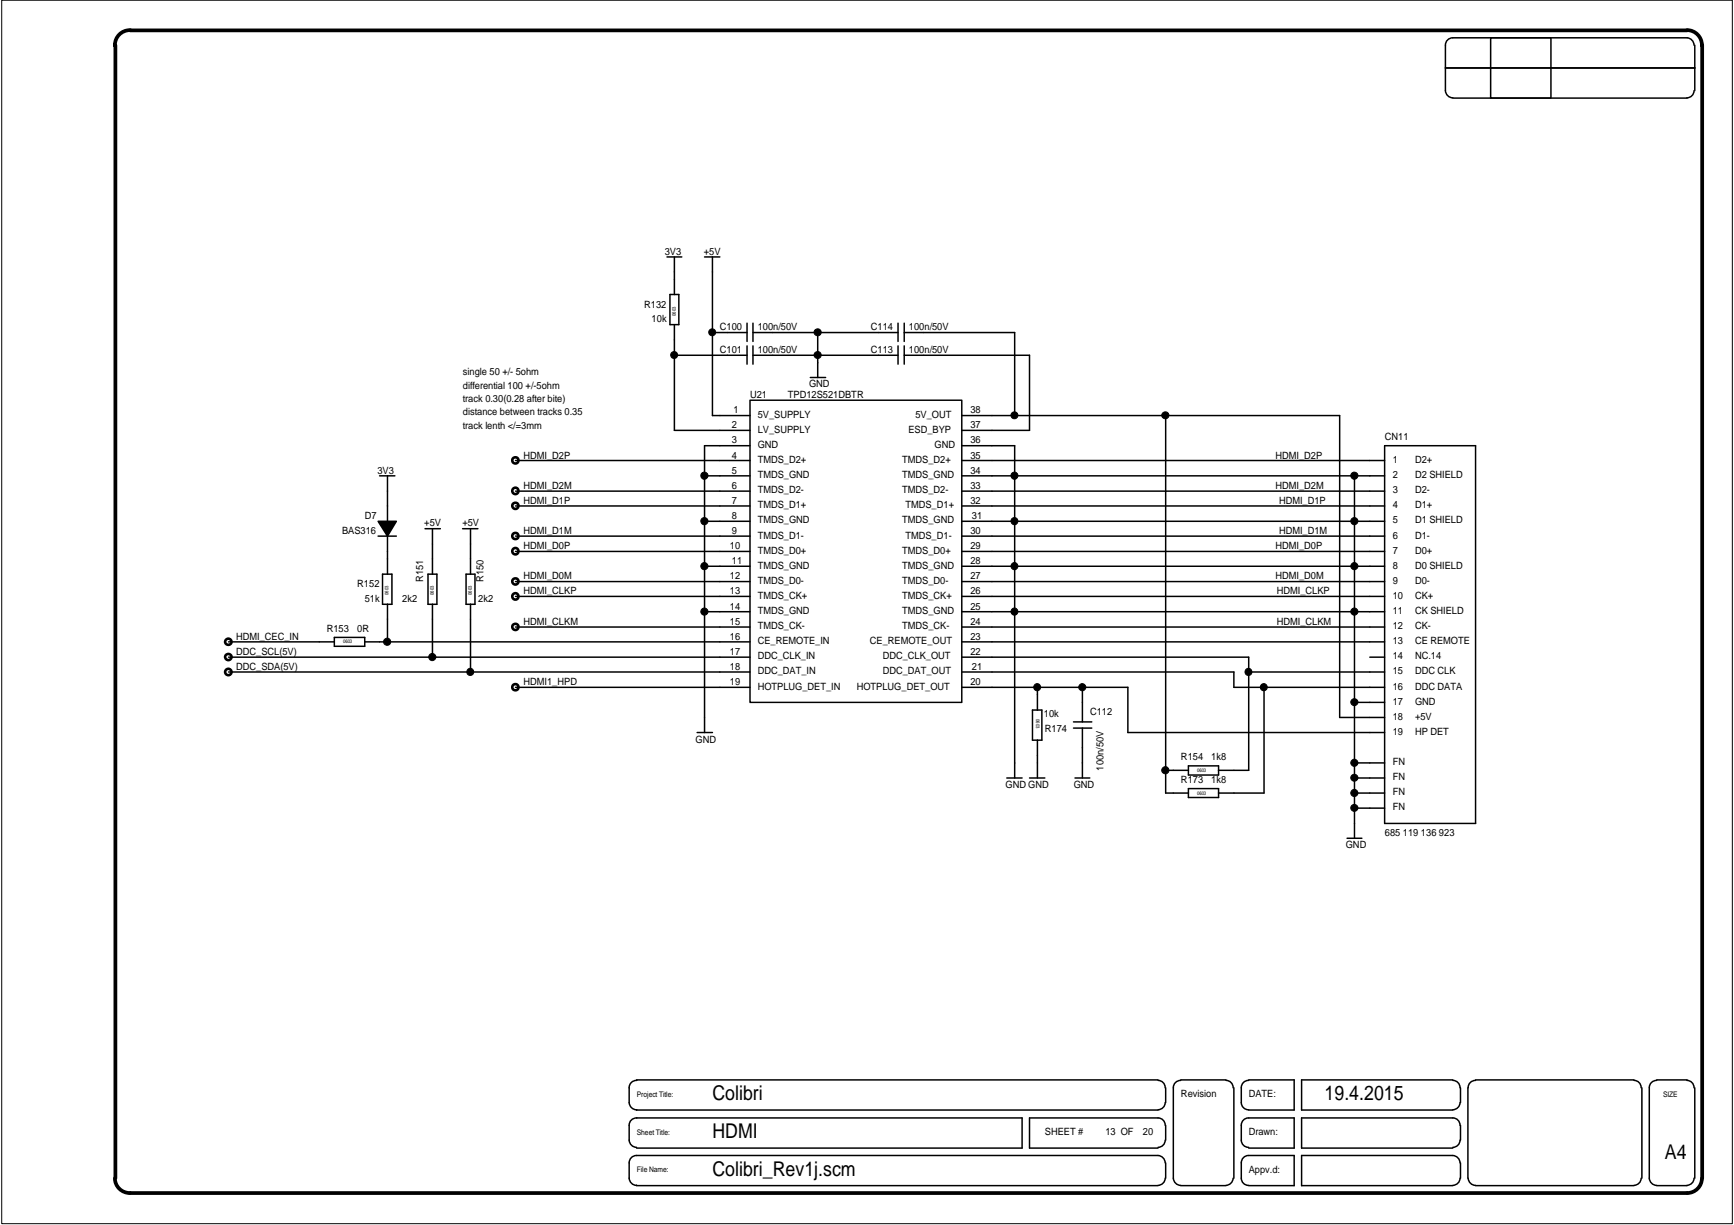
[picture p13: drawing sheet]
<svg xmlns="http://www.w3.org/2000/svg" width="297mm" height="210mm" viewBox="0 0 297 210" stroke-linecap="round" stroke-linejoin="round" font-family="sans-serif">
<defs><g id="words">
<g font-size="3.5">
<text x="122" y="188.5">Colibri</text>
<text x="226.9" y="188.5">19.4.2015</text>
<text x="122" y="194.9">HDMI</text>
<text x="122" y="201.4">Colibri_Rev1j.scm</text>
<text x="285.2" y="198.5">A4</text>
</g>
<g font-size="1.7">
<text x="113.9" y="43.6">3V3</text>
<text x="120.6" y="43.6">+5V</text>
<text x="110.4" y="52.7">R132</text>
<text x="111.6" y="55.2">10k</text>
<text x="123.3" y="56.5">C100</text>
<text x="129.8" y="56.5">100n/50V</text>
<text x="149.2" y="56.5">C114</text>
<text x="155.7" y="56.5">100n/50V</text>
<text x="79.3" y="64.3">single 50 +/- 5ohm</text>
<text x="123.3" y="60.4">C101</text>
<text x="129.8" y="60.4">100n/50V</text>
<text x="149.2" y="60.4">C113</text>
<text x="155.7" y="60.4">100n/50V</text>
<text x="79.3" y="66.6">differential 100 +/-5ohm</text>
<text x="79.3" y="68.8">track 0.30(0.28 after bite)</text>
<text x="79.3" y="71.2">distance between tracks 0.35</text>
<text x="125.6" y="70.8">1</text>
<text x="128.5" y="68.2">U21</text>
<text x="129.8" y="71.6">5V_SUPPLY</text>
<text x="135" y="68.2">TPD12S521DBTR</text>
<text x="138.6" y="66.4">GND</text>
<text x="156.8" y="71.6">5V_OUT</text>
<text x="166.2" y="70.8">38</text>
<text x="79.3" y="73.4">track lenth &lt;/=3mm</text>
<text x="125.4" y="73.4">2</text>
<text x="125.4" y="76">3</text>
<text x="129.8" y="74.2">LV_SUPPLY</text>
<text x="129.8" y="76.8">GND</text>
<text x="155.6" y="74.2">ESD_BYP</text>
<text x="160.1" y="76.8">GND</text>
<text x="166.2" y="76">36</text>
<text x="166.2" y="73.4">37</text>
<text x="237.2" y="75.3">CN11</text>
<text x="64.6" y="81.2">3V3</text>
<text x="89.7" y="78.6">HDMI_D2P</text>
<text x="89.7" y="83.7">HDMI_D2M</text>
<text x="125.4" y="78.6">4</text>
<text x="125.4" y="81.2">5</text>
<text x="125.4" y="83.7">6</text>
<text x="129.8" y="81.9">TMDS_GND</text>
<text x="129.8" y="79.3">TMDS_D2+</text>
<text x="154.6" y="81.9">TMDS_GND</text>
<text x="154.6" y="79.3">TMDS_D2+</text>
<text x="166.2" y="83.7">33</text>
<text x="166.2" y="81.2">34</text>
<text x="166.2" y="78.6">35</text>
<text x="218.5" y="78.6">HDMI_D2P</text>
<text x="218.5" y="83.7">HDMI_D2M</text>
<text x="238.6" y="79.3">1</text>
<text x="238.6" y="81.9">2</text>
<text x="242.4" y="81.9">D2 SHIELD</text>
<text x="242.4" y="79.3">D2+</text>
<text x="62.5" y="88.9">D7</text>
<text x="89.7" y="86.3">HDMI_D1P</text>
<text x="125.4" y="86.3">7</text>
<text x="125.4" y="88.9">8</text>
<text x="129.8" y="89.7">TMDS_GND</text>
<text x="129.8" y="87.1">TMDS_D1+</text>
<text x="129.8" y="84.5">TMDS_D2-</text>
<text x="154.6" y="89.7">TMDS_GND</text>
<text x="154.6" y="84.5">TMDS_D2-</text>
<text x="155.1" y="87.1">TMDS_D1+</text>
<text x="166.2" y="86.3">32</text>
<text x="166.5" y="88.9">31</text>
<text x="219.1" y="86.3">HDMI_D1P</text>
<text x="238.6" y="89.7">5</text>
<text x="238.6" y="84.5">3</text>
<text x="238.6" y="87.1">4</text>
<text x="242.4" y="89.7">D1 SHIELD</text>
<text x="242.4" y="87.1">D1+</text>
<text x="242.4" y="84.5">D2-</text>
<text x="58.6" y="91.5">BAS316</text>
<text x="72.7" y="90.2">+5V</text>
<text x="79.2" y="90.2">+5V</text>
<text x="89.7" y="91.5">HDMI_D1M</text>
<text x="89.7" y="94.1">HDMI_D0P</text>
<text x="125" y="94.1">10</text>
<text x="125.4" y="91.5">9</text>
<text x="129.8" y="94.9">TMDS_D0+</text>
<text x="129.8" y="92.3">TMDS_D1-</text>
<text x="154.6" y="94.9">TMDS_D0+</text>
<text x="155.1" y="92.3">TMDS_D1-</text>
<text x="166.2" y="94.1">29</text>
<text x="166.2" y="91.5">30</text>
<text x="218.5" y="94.1">HDMI_D0P</text>
<text x="219.1" y="91.5">HDMI_D1M</text>
<text x="238.6" y="92.3">6</text>
<text x="238.6" y="94.9">7</text>
<text x="242.4" y="94.9">D0+</text>
<text x="242.4" y="92.3">D1-</text>
<text x="61.2" y="100.6">R152</text>
<text x="72.5" y="99.7" transform="rotate(-90 72.5 99.7)">R151</text>
<text x="82.8" y="99.7" transform="rotate(-90 82.8 99.7)">R150</text>
<text x="89.7" y="99.3">HDMI_D0M</text>
<text x="89.7" y="101.9">HDMI_CLKP</text>
<text x="125" y="99.3">12</text>
<text x="125" y="101.9">13</text>
<text x="125.4" y="96.7">11</text>
<text x="129.8" y="97.5">TMDS_GND</text>
<text x="129.8" y="100.1">TMDS_D0-</text>
<text x="154.6" y="100.1">TMDS_D0-</text>
<text x="154.6" y="97.5">TMDS_GND</text>
<text x="166.2" y="101.9">26</text>
<text x="166.2" y="99.3">27</text>
<text x="166.2" y="96.7">28</text>
<text x="218.5" y="99.3">HDMI_D0M</text>
<text x="218.7" y="101.9">HDMI_CLKP</text>
<text x="238.6" y="100.1">9</text>
<text x="238.6" y="97.5">8</text>
<text x="242.4" y="100.1">D0-</text>
<text x="242.4" y="97.5">D0 SHIELD</text>
<text x="62.5" y="103.1">51k</text>
<text x="68.9" y="103.1">2k2</text>
<text x="81.9" y="103.1">2k2</text>
<text x="89.7" y="107">HDMI_CLKM</text>
<text x="125" y="104.5">14</text>
<text x="125" y="107">15</text>
<text x="129.8" y="105.2">TMDS_GND</text>
<text x="129.8" y="102.6">TMDS_CK+</text>
<text x="129.8" y="107.8">TMDS_CK-</text>
<text x="154.6" y="102.6">TMDS_CK+</text>
<text x="154.6" y="107.8">TMDS_CK-</text>
<text x="154.6" y="105.2">TMDS_GND</text>
<text x="166.2" y="107">24</text>
<text x="166.2" y="104.5">25</text>
<text x="218.7" y="107">HDMI_CLKM</text>
<text x="238.6" y="102.6">10</text>
<text x="238.6" y="105.2">11</text>
<text x="238.6" y="107.8">12</text>
<text x="242.4" y="107.8">CK-</text>
<text x="242.4" y="105.2">CK SHIELD</text>
<text x="242.4" y="102.6">CK+</text>
<text x="40.5" y="109.6">HDMI_CEC_IN</text>
<text x="40.5" y="112.2">DDC_SCL(5V)</text>
<text x="56" y="108.3">R153</text>
<text x="61.2" y="108.3">0R</text>
<text x="125" y="109.6">16</text>
<text x="125" y="112.2">17</text>
<text x="129.8" y="110.4">CE_REMOTE_IN</text>
<text x="129.8" y="112.9">DDC_CLK_IN</text>
<text x="149" y="110.4">CE_REMOTE_OUT</text>
<text x="151.2" y="112.9">DDC_CLK_OUT</text>
<text x="166.2" y="112.2">22</text>
<text x="166.2" y="109.6">23</text>
<text x="238.6" y="110.4">13</text>
<text x="238.6" y="112.9">14</text>
<text x="242.4" y="112.9">NC.14</text>
<text x="242.4" y="110.4">CE REMOTE</text>
<text x="40.5" y="114.8">DDC_SDA(5V)</text>
<text x="89.7" y="117.3">HDMI1_HPD</text>
<text x="125" y="114.8">18</text>
<text x="125" y="117.3">19</text>
<text x="129.8" y="118.2">HOTPLUG_DET_IN</text>
<text x="129.8" y="115.6">DDC_DAT_IN</text>
<text x="146.8" y="118.2">HOTPLUG_DET_OUT</text>
<text x="151.2" y="115.6">DDC_DAT_OUT</text>
<text x="166.2" y="117.3">20</text>
<text x="166.5" y="114.8">21</text>
<text x="238.6" y="115.6">15</text>
<text x="238.6" y="118.2">16</text>
<text x="242.4" y="118.2">DDC DATA</text>
<text x="242.4" y="115.6">DDC CLK</text>
<text x="178.8" y="122.9">10k</text>
<text x="179" y="125.4">R174</text>
<text x="186.7" y="122.6">C112</text>
<text x="238.6" y="120.7">17</text>
<text x="238.6" y="123.4">18</text>
<text x="238.6" y="125.9">19</text>
<text x="242.4" y="125.9">HP DET</text>
<text x="242.4" y="123.4">+5V</text>
<text x="242.4" y="120.7">GND</text>
<text x="119.2" y="127.3">GND</text>
<text x="202.3" y="130.3">R154</text>
<text x="207.5" y="130.3">1k8</text>
<text x="238.6" y="131.1">FN</text>
<text x="172.3" y="135">GND GND</text>
<text x="183.9" y="135">GND</text>
<text x="189.1" y="132" transform="rotate(-90 189.1 132)">100n/50V</text>
<text x="202.3" y="134.2">R173</text>
<text x="207.5" y="134.2">1k8</text>
<text x="238.6" y="133.7">FN</text>
<text x="238.6" y="136.2">FN</text>
<text x="237.2" y="143.3">685 119 136 923</text>
<text x="238.6" y="138.9">FN</text>
<text x="230.5" y="145.3">GND</text>
<text x="202.3" y="188">Revision</text>
<text x="213.9" y="188">DATE:</text>
<text x="179" y="194.5">SHEET #</text>
<text x="189.4" y="194.5">13 OF</text>
<text x="195.8" y="194.5">20</text>
<text x="213.9" y="194.5">Drawn:</text>
<text x="213.9" y="201">Appv.d:</text>
</g>
<g font-size="1.3">
<text x="109.1" y="187.9">Project Title:</text>
<text x="284.9" y="187.9">SIZE</text>
<text x="109.1" y="194.4">Sheet Title:</text>
<text x="109.1" y="200.9">File Name:</text>
</g>
<g font-size=".9">
<text x="115.8" y="54.2" transform="rotate(-90 115.8 54.2)">0603</text>
<text x="66.5" y="102" transform="rotate(-90 66.5 102)">0603</text>
<text x="74.3" y="102" transform="rotate(-90 74.3 102)">0603</text>
<text x="80.9" y="102" transform="rotate(-90 80.9 102)">0603</text>
<text x="58.8" y="110.2">0603</text>
<text x="177.5" y="123.1" transform="rotate(90 177.5 123.1)">0603</text>
<text x="205.1" y="132.2">0603</text>
<text x="205.1" y="136.1">0603</text>
</g>
</g></defs>
<g fill="none" stroke="#000" stroke-width=".45">
<circle cx="88.3" cy="78.9" r=".53"/>
<circle cx="88.3" cy="84.1" r=".54"/>
<circle cx="88.3" cy="94.4" r=".54"/>
<circle cx="88.3" cy="91.8" r=".53"/>
<circle cx="88.3" cy="99.6" r=".53"/>
<circle cx="88.3" cy="86.7" r=".53"/>
<circle cx="39.1" cy="115.1" r=".55"/>
<circle cx="39.1" cy="112.6" r=".54"/>
<circle cx="39.1" cy="110" r=".54"/>
<circle cx="88.3" cy="102.2" r=".54"/>
<circle cx="88.3" cy="117.8" r=".53"/>
<circle cx="88.3" cy="107.4" r=".53"/>
</g>
<g fill="none" stroke="#000" stroke-width=".26">
<path d="M247.6 11.6h42.7M248.9 16.8h40.1M255.4 6.5h10.3v10.3h-10.3zM290.2 7.7a1.29 1.29 0 0 0-1.2-1.2h-40.1a1.25 1.25 0 0 0-1.3 1.2v7.8a1.3 1.3 0 0 0 1.3 1.3M290.2 15.5a1.23 1.23 0 0 1-1.2 1.3M290.3 7.7v7.8M114.3 44h2.5M114.8 50.5h1.5v5.1h-1.5zM115.5 44v6.5M115.5 55.6v18.1h13M120.7 44h2.6M122 44v27.2h6.5"/>
<path d="M122 57h6M128 55.4v3.1M128 59.3v3.1M129 57h24.8M129 55.4v3.1M129 59.3v3.1M140.1 57v7.7M153.8 55.4v3.1M153.8 59.3v3.1M154.9 57h18.9v14.2M154.9 55.4v3.1M154.9 59.3v3.1"/>
<path d="M88.3 78.9h40.2M115.5 60.9h12.5M128.5 68.6h36.3v51.8h-36.3zM128.5 76.4h-7.8v49.1M129 60.9h24.8M138.8 64.7h2.6M154.9 60.9h21.5v12.8h-11.6M164.8 71.2h64.7v51.7h7.7M164.8 78.9h72.4M164.8 76.4h9v56.9M199.7 71.2v64.7h3.9M237.2 76.4h15.6v64.7h-15.6z"/>
<path d="M64.8 89.3h3.1l-1.5 2.6zM64.8 91.9h3.1M65 81.5h2.6M65.5 98.4h1.6v5.1h-1.6zM66.4 81.5v16.9M72.8 90.6h2.6M73.3 98.4h1.5v5.1h-1.5zM74.1 90.6v7.8M79.2 90.6h2.7M79.8 98.4h1.6v5.1h-1.6zM80.6 90.6v7.8M88.3 84.2h40.2"/>
<path d="M88.3 86.7h40.2M88.3 99.7h40.2M88.3 94.5h40.2M88.3 91.9h40.2M120.7 97h7.8M120.7 89.3h7.8M120.7 81.5h7.8M164.8 84.2h72.4M164.8 86.7h72.4M164.8 99.7h72.4M164.8 94.5h72.4M164.8 91.9h72.4"/>
<path d="M164.8 97h72.4M164.8 89.3h72.4M164.8 81.5h72.4M232 81.5v62.1M39.2 110h18.1M39.2 115.1h89.3M39.2 112.6h89.3M57.3 109.2h5.2v1.5h-5.2zM62.5 110h66M66.4 103.5v6.5M74.1 103.5v9.1M80.6 103.5v11.6"/>
<path d="M88.3 107.4h40.2M88.3 102.2h40.2M88.3 117.8h40.2M120.7 104.8h7.8M164.8 110h72.4M164.8 107.4h72.4M164.8 112.6h49.1v19.4h-5.2M164.8 102.2h72.4M164.8 104.8h72.4M164.8 117.8h28.4v7.7h44M164.8 115.1h46.6v2.7h25.8M177.7 117.8v3.9"/>
<path d="M185.4 117.8v5.9M213.9 115.1h23.3M216.5 117.8v18.1h-7.8M234.7 112.6h2.5M119.4 125.5h2.6M172.5 133.3h2.6M176.4 133.3h2.6M176.9 121.7h1.6v5.1h-1.6zM177.7 126.8v6.5M183.9 123.7h3.1M183.9 124.8h3.1M184.1 133.3h2.6"/>
<path d="M185.4 124.8v8.5M199.7 132h3.9M203.6 131.2h5.1v1.6h-5.1zM203.6 135.1h5.1v1.6h-5.1zM232 120.4h5.2M232 135.9h5.2M232 130.7h5.2M232 133.3h5.2M232 138.5h5.2M230.8 143.6h2.5M109 185.1h.1a1.24 1.24 0 0 0-1.3 1.3v2.5a1.29 1.29 0 0 0 1.3 1.3h-.1M109 198h89.4a1.3 1.3 0 0 1 1.2 1.3"/>
<path d="M109 185h89.4M109 190.2h89.4M109 191.6h66.1v5.1h-66.1M109.1 198a1.25 1.25 0 0 0-1.3 1.3v2.6a1.29 1.29 0 0 0 1.3 1.2h-.1M109.1 191.6a1.24 1.24 0 0 0-1.3 1.2v2.6a1.3 1.3 0 0 0 1.2 1.2M198.4 185.1a1.23 1.23 0 0 1 1.2 1.3M199.6 192.8a1.23 1.23 0 0 0-1.2-1.2h-22v5.1h22M199.6 195.4a1.23 1.23 0 0 1-1.2 1.2M199.6 188.9a1.25 1.25 0 0 1-1.2 1.3M199.7 186.4v2.5M199.7 192.8v2.6M199.7 199.3v2.6"/>
<path d="M202.3 185.1a1.24 1.24 0 0 0-1.3 1.3v15.5a1.3 1.3 0 0 0 1.3 1.2M202.3 185h7.7M210 185.1a1.23 1.23 0 0 1 1.2 1.3M211.4 186.4v15.5M213.9 185.1a1.23 1.23 0 0 0-1.3 1.3v2.5a1.23 1.23 0 0 0 1.3 1.3M213.9 196.6a1.23 1.23 0 0 1-1.3-1.2v-2.6a1.23 1.23 0 0 1 1.3-1.2h7.8v5.1h-7.8M213.9 185h7.8v5.2h-7.8M248.9 185.1a1.23 1.23 0 0 1 1.2 1.3M248.9 185h-25.9v5.2h25.9M250.1 188.9a1.25 1.25 0 0 1-1.2 1.3M250.1 192.8a1.23 1.23 0 0 0-1.2-1.2h-25.9v5.1h25.9M250.1 195.4a1.23 1.23 0 0 1-1.2 1.2"/>
<path d="M250.1 199.3a1.29 1.29 0 0 0-1.2-1.3h-25.9v5.2h25.9M250.2 186.4v2.5M250.2 192.8v2.6M250.2 199.3v2.6M251.5 186.4v15.5M252.8 185.1a1.24 1.24 0 0 0-1.3 1.3M252.8 185h27.1M279.9 185.1a1.23 1.23 0 0 1 1.2 1.3M281.3 186.4v15.5M283.8 185.1a1.24 1.24 0 0 0-1.3 1.3v15.5a1.3 1.3 0 0 0 1.3 1.2M283.8 185h5.2M289 185.1a1.23 1.23 0 0 1 1.2 1.3"/>
<path d="M290.3 186.4v15.5M109 203.2h89.4M199.6 201.9a1.25 1.25 0 0 1-1.2 1.2M202.3 203.2h7.7M211.2 201.9a1.29 1.29 0 0 1-1.2 1.2M213.9 203.1a1.23 1.23 0 0 1-1.3-1.2v-2.6a1.24 1.24 0 0 1 1.3-1.3h7.8v5.2h-7.8M250.1 201.9a1.25 1.25 0 0 1-1.2 1.2M251.5 201.9a1.3 1.3 0 0 0 1.3 1.2M252.8 203.2h27.1M281.1 201.9a1.25 1.25 0 0 1-1.2 1.2M283.8 203.2h5.2M290.2 201.9a1.25 1.25 0 0 1-1.2 1.2"/>
</g>
<g fill="#000">
<path d="M64.8 89.3h3.1l-1.5 2.6z"/>
<circle cx="122" cy="56.9" r=".6"/>
<circle cx="140.1" cy="56.9" r=".6"/>
<circle cx="115.5" cy="60.8" r=".6"/>
<circle cx="140.1" cy="60.8" r=".6"/>
<circle cx="173.8" cy="71.2" r=".6"/>
<circle cx="199.6" cy="71.2" r=".6"/>
<circle cx="120.7" cy="89.3" r=".62"/>
<circle cx="120.7" cy="81.5" r=".62"/>
<circle cx="120.7" cy="97" r=".62"/>
<circle cx="173.8" cy="81.5" r=".6"/>
<circle cx="173.8" cy="89.3" r=".6"/>
<circle cx="173.8" cy="97" r=".6"/>
<circle cx="232" cy="89.3" r=".61"/>
<circle cx="232" cy="81.5" r=".61"/>
<circle cx="232" cy="97" r=".61"/>
<circle cx="66.3" cy="110" r=".61"/>
<circle cx="74.1" cy="112.6" r=".62"/>
<circle cx="80.5" cy="115.1" r=".61"/>
<circle cx="120.7" cy="104.8" r=".62"/>
<circle cx="173.8" cy="104.8" r=".6"/>
<circle cx="177.7" cy="117.7" r=".6"/>
<circle cx="185.4" cy="117.7" r=".61"/>
<circle cx="213.9" cy="115.1" r=".61"/>
<circle cx="216.5" cy="117.7" r=".6"/>
<circle cx="232" cy="104.8" r=".61"/>
<circle cx="199.6" cy="132" r=".61"/>
<circle cx="232" cy="135.9" r=".61"/>
<circle cx="232" cy="130.7" r=".61"/>
<circle cx="232" cy="133.3" r=".61"/>
<circle cx="232" cy="138.4" r=".61"/>
<circle cx="232" cy="120.3" r=".61"/>
</g>
<g fill="none" stroke="#000" stroke-width=".17">
<path d="M.3 0h296.5v209.7h-296.5z"/>
<circle cx="122" cy="56.9" r=".6"/>
<circle cx="140.1" cy="56.9" r=".6"/>
<circle cx="115.5" cy="60.8" r=".6"/>
<circle cx="140.1" cy="60.8" r=".6"/>
<circle cx="173.8" cy="71.2" r=".6"/>
<circle cx="199.6" cy="71.2" r=".6"/>
<circle cx="120.7" cy="81.5" r=".62"/>
<circle cx="120.7" cy="89.3" r=".62"/>
<circle cx="120.7" cy="97" r=".62"/>
<circle cx="173.8" cy="81.5" r=".6"/>
<circle cx="173.8" cy="89.3" r=".6"/>
<circle cx="173.8" cy="97" r=".6"/>
<circle cx="232" cy="81.5" r=".61"/>
<circle cx="232" cy="89.3" r=".61"/>
<circle cx="232" cy="97" r=".61"/>
<circle cx="66.3" cy="110" r=".61"/>
<circle cx="74.1" cy="112.6" r=".62"/>
<circle cx="80.5" cy="115.1" r=".61"/>
<circle cx="120.7" cy="104.8" r=".62"/>
<circle cx="173.8" cy="104.8" r=".6"/>
<circle cx="177.7" cy="117.7" r=".6"/>
<circle cx="185.4" cy="117.7" r=".61"/>
<circle cx="213.9" cy="115.1" r=".61"/>
<circle cx="216.5" cy="117.7" r=".6"/>
<circle cx="232" cy="104.8" r=".61"/>
<circle cx="199.6" cy="132" r=".61"/>
<circle cx="232" cy="135.9" r=".61"/>
<circle cx="232" cy="130.7" r=".61"/>
<circle cx="232" cy="120.3" r=".61"/>
<circle cx="232" cy="138.4" r=".61"/>
<circle cx="232" cy="133.3" r=".61"/>
</g>
<path d="M19.8 7.7v194.2M22.3 5.2a2.57 2.57 0 0 0-2.6 2.6v-.1M22.3 5.2h266.7M289 5.2a2.56 2.56 0 0 1 2.5 2.6v-.1M291.6 7.7v194.2M19.7 201.9a2.56 2.56 0 0 0 2.6 2.5h266.7a2.55 2.55 0 0 0 2.5-2.5" fill="none" stroke="#000" stroke-width=".64"/>
<use href="#words"/>
</svg>
